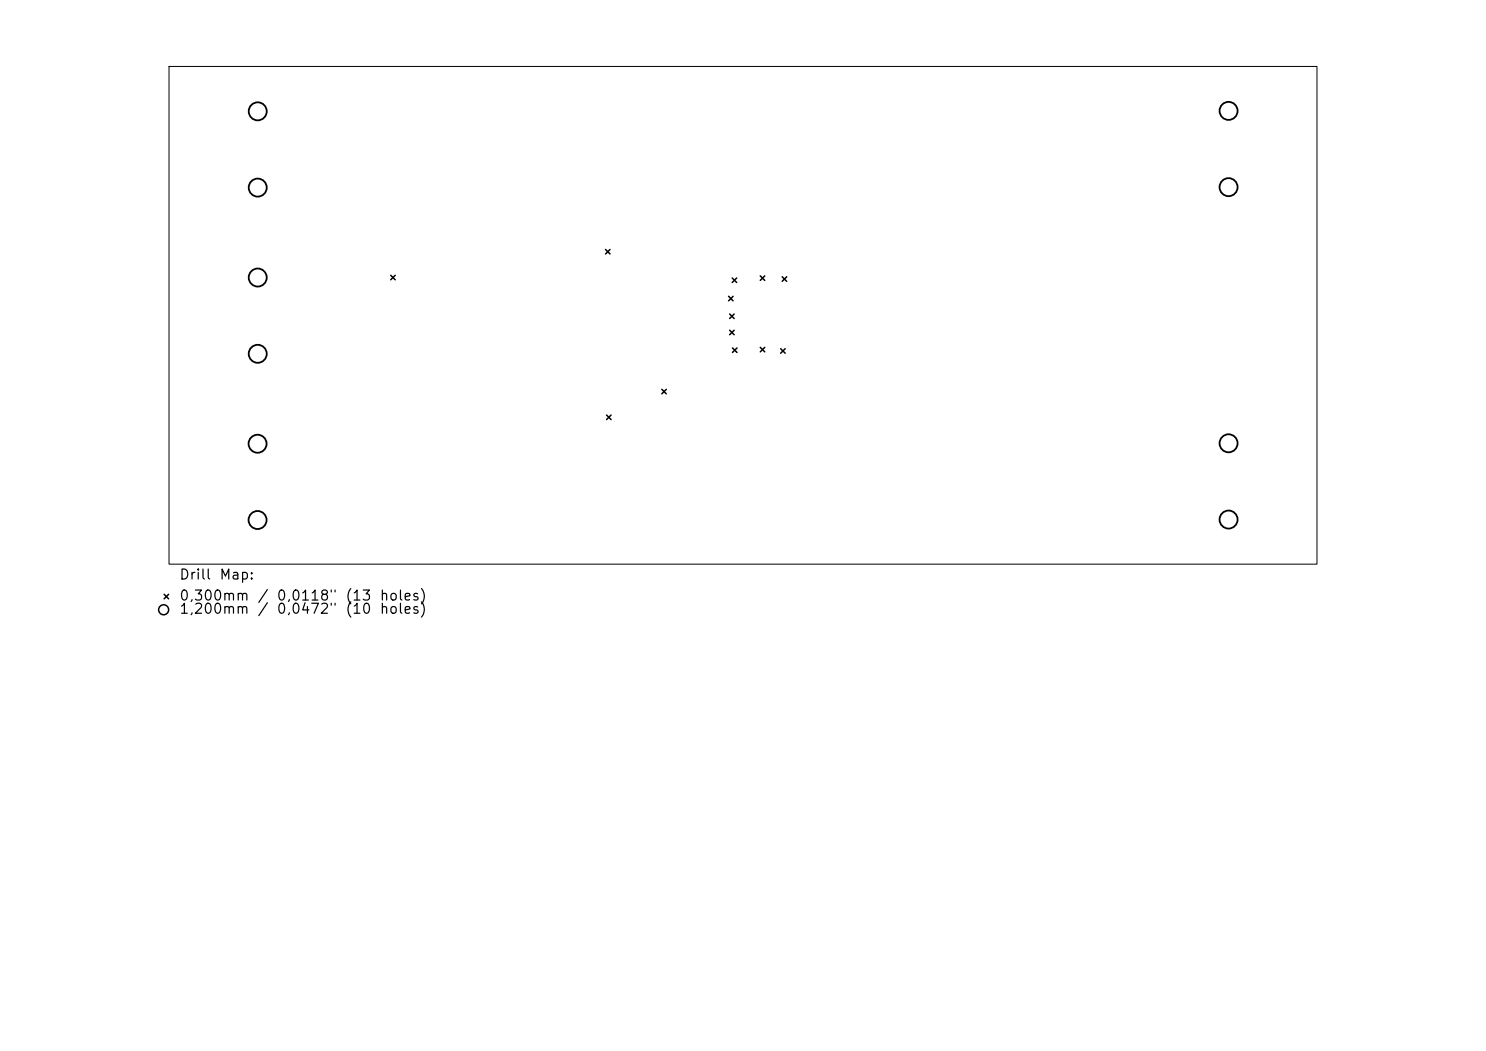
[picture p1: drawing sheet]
<svg xmlns="http://www.w3.org/2000/svg" width="297mm" height="210mm" viewBox="0 0 297 210" stroke-linecap="round" stroke-linejoin="round" font-family="sans-serif">
<defs><g id="words">
<g font-size="2">
<text x="35.7" y="116.3">Drill</text>
<text x="43.7" y="116.3">Map:</text>
<text x="35.7" y="120.5">0,300mm</text>
<text x="35.7" y="123.1">1,200mm</text>
<text x="51.3" y="120.5">/</text>
<text x="55.2" y="120.5">0,0118&quot;</text>
<text x="55.2" y="123.1">0,0472&quot;</text>
<text x="68.9" y="120.5">(13</text>
<text x="68.9" y="123.1">(10</text>
<text x="75.7" y="120.5">holes)</text>
</g>
</g></defs>
<path d="M33.8 13.3h229.4v99.4h-229.4z" fill="none" stroke="#000" stroke-width=".2"/>
<g fill="none" stroke="#000" stroke-width=".3">
<path d="M78.1 55l.9 .9M79 55l-.9 .9M121 49.8l.9 .9M121.9 49.8l-.9 .9M145.6 59.2l.9 .9M146.3 55.5l.9 .9M146.5 59.2l-.9 .9M147.2 55.5l-.9 .9M152 55.1l.9 .9M152.9 55.1l-.9 .9M156.3 55.3l.9 .9M157.2 55.3l-.9 .9"/>
<path d="M132.3 77.8l.9 .9M133.2 77.8l-.9 .9M145.8 62.7l.9 .9M145.8 66l.9 .9M146.4 69.5l.9 .9M146.7 62.7l-.9 .9M146.7 66l-.9 .9M147.3 69.5l-.9 .9M152 69.4l.9 .9M152.9 69.4l-.9 .9M156 69.7l.9 .9M156.9 69.7l-.9 .9"/>
<path d="M121.2 82.9l.9 .9M122.1 82.9l-.9 .9M32.8 118.8l.9 .9M33.7 118.8l-.9 .9"/>
<circle cx="32.7" cy="121.8" r="1"/>
</g>
<g fill="none" stroke="#000" stroke-width=".36">
<circle cx="51.5" cy="22.2" r="1.8"/>
<circle cx="51.5" cy="37.5" r="1.8"/>
<circle cx="245.6" cy="37.4" r="1.8"/>
<circle cx="245.6" cy="22.2" r="1.8"/>
<circle cx="51.5" cy="55.5" r="1.8"/>
<circle cx="51.5" cy="70.7" r="1.8"/>
<circle cx="51.5" cy="88.7" r="1.8"/>
<circle cx="245.6" cy="88.6" r="1.8"/>
<circle cx="51.5" cy="103.9" r="1.8"/>
<circle cx="245.6" cy="103.8" r="1.8"/>
</g>
<use href="#words"/>
</svg>
